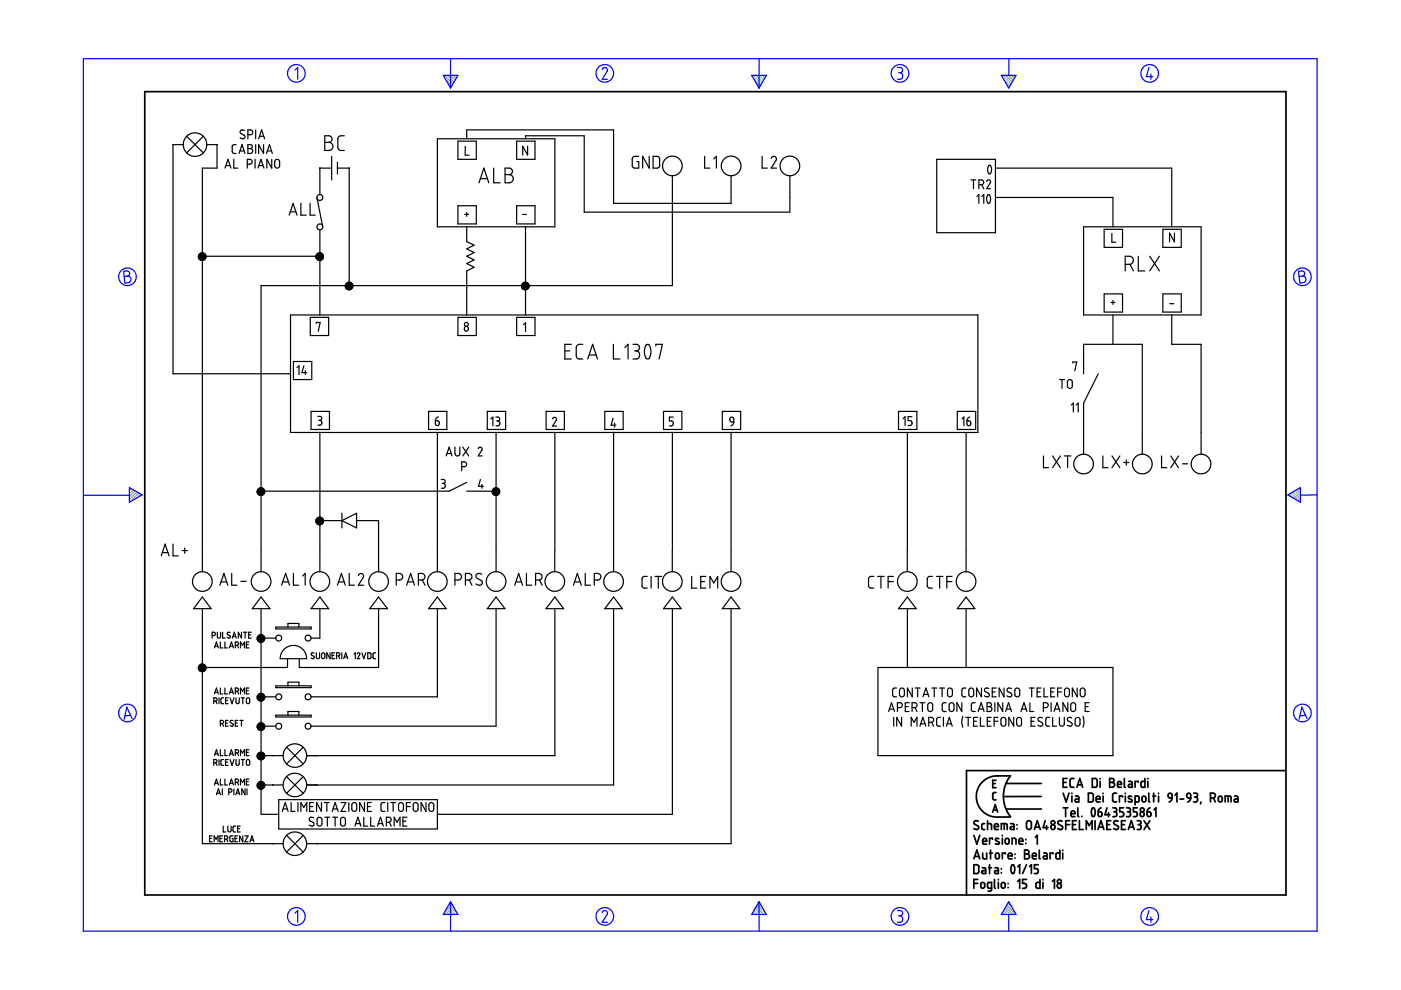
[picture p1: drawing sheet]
<svg xmlns="http://www.w3.org/2000/svg" width="297mm" height="210mm" viewBox="0 0 297 210" stroke-linecap="round" stroke-linejoin="round" font-family="sans-serif">
<g fill="none" stroke="#6c9" stroke-width=".25">
<path d="M94.2 16l1.8 1.8M94.5 16.8l1.3 1.4M94.8 16l1.5 1.4M95.3 18.3l.3 .3M95.5 16l1 1M96.1 16l.6 .6M96.7 16l.3 .2M159.6 16l1.8 1.8M159.9 16.8l1.3 1.4M160.3 16l1.4 1.4M160.7 18.3l.3 .3M160.9 16l1 1"/>
<path d="M161.5 16l.6 .6M162.1 16l.2 .2M212.6 16l1.8 1.8M212.8 16.8l1.3 1.4M213.2 16l1.4 1.4M213.7 18.3l.2 .3M213.8 16l1 1M214.4 16l.7 .6M215.1 16l.2 .2M27.5 103.4h-.1M27.9 103.6l-.5 .4M28.3 103.8l-.9 .9"/>
<path d="M28.7 104.1l-1.3 1.2M29 104.3l-1.6 1.6M29.4 104.5l-1.8 1.9M29.8 104.8l-.8 .8M273.4 104.7l-.3 .3M274.9 103.9l-1.4 1.3M275.7 103.6l-1.8 1.9M275.7 106.1l-.2 .3M275.7 105.5l-.6 .6M275.7 104.9l-1 1M275.7 104.2l-1.4 1.5M94 193.8v.1"/>
<path d="M94.2 193.5l.4 .4M94.4 193.1l.9 .8M94.7 192.7l1.2 1.2M94.9 192.3l1.6 1.6M95.1 191.9l1.9 1.9M95.4 191.5l.8 .8M159.4 193.8v.1M159.6 193.5l.4 .4M159.9 193.1l.8 .8M160.1 192.7l1.2 1.2M160.3 192.3l1.6 1.6M160.5 191.9l1.9 1.9"/>
<path d="M160.8 191.5l.8 .8M212.3 193.8v.1M212.6 193.5l.4 .4M212.8 193.1l.8 .8M213 192.7l1.2 1.2M213.2 192.3l1.6 1.6M213.5 191.9l1.8 1.9M213.7 191.5l.8 .8"/>
</g>
<g fill="none" stroke="#00f" stroke-width=".25">
<path d="M17.7 12.4h261.6v185h-261.6zM62.5 14.9l.6-.6v2.5M94 16h3.1l-1.6 2.7zM95.5 12.4v6.3M127.7 14.7l.5-.4 .5 .3v.5l-1 1.7h1.1M159.4 16h3.1l-1.6 2.7zM160.9 12.4v6.3M190.3 14.3h.7l.3 .3v.6l-.5 .2M190.5 15.4h.3M190.8 15.4l.5 .3v.7l-.3 .4h-.7M212.3 16h3.1l-1.5 2.7zM213.9 12.5v3.5"/>
<path d="M243.6 14.3l-.5 2h1.4M244 15.7v1.1M26.2 57.5l.9-.1 .3 .3 .1 .5-.5 .3 .5 .2 .3 .4-.1 .3-.3 .5-.9 .1zM27 58.5l-.7 .1M275.3 57.5l.9-.1 .3 .3 .1 .5-.5 .3 .5 .2 .3 .4-.1 .4-.2 .3-1 .2zM276.1 58.5l-.7 .1M17.8 105h9.6M27.4 103.4l2.7 1.5-2.7 1.6zM273 104.9l2.7-1.5v3.1zM279.3 104.9l-3.6 .1M27.7 151.7l-1.2 .1M28 152.3l-1.1-2.4-.6 2.6"/>
<path d="M276.8 151.7l-1.2 .1M277.1 152.3l-1.1-2.4-.6 2.6M62.5 193.6l.6-.5v2.4M95.5 191.2v6.2M95.5 191.2l1.6 2.7h-3.1zM127.7 193.5l.1-.3 .5-.1 .5 .4-.1 .4-1 1.6h1.1M160.9 191.2v6.2M160.9 191.2l1.6 2.7h-3.1zM190.3 193.1h.6l.4 .2v.5l-.5 .4M190.5 194.2h.3M190.8 194.2l.5 .3v.7l-.4 .3h-.6M213.9 191.2l1.5 2.7h-3.1z"/>
<path d="M213.9 193.9v3.5M243.6 193.1l-.5 1.9h1.4M244 194.4v1.1"/>
<circle cx="62.8" cy="15.6" r="1.87"/>
<circle cx="128.2" cy="15.6" r="1.87"/>
<circle cx="190.8" cy="15.6" r="1.87"/>
<circle cx="243.7" cy="15.6" r="1.87"/>
<circle cx="27" cy="58.7" r="1.87"/>
<circle cx="276.1" cy="58.7" r="1.86"/>
<circle cx="27" cy="151.2" r="1.87"/>
<circle cx="276.1" cy="151.2" r="1.87"/>
<circle cx="62.8" cy="194.3" r="1.87"/>
<circle cx="128.2" cy="194.3" r="1.86"/>
<circle cx="190.8" cy="194.3" r="1.86"/>
<circle cx="243.8" cy="194.3" r="1.86"/>
</g>
<g fill="none" stroke="#000" stroke-width=".36">
<path d="M30.7 19.4h241.9v170.4h-241.9zM206.5 177.1l.6 1.9 .6-1.9M207.4 174.1l-.7-.1-.2 .5 .1 .3 .8 .4 .1 .5-.6 .2-.4-.2M208.3 178.4h.9l-.2-.6-.3-.1-.3 .2-.1 .8 .2 .3h.7M208.8 174.6h-.5l-.1 .2v1l.6 .1M209.4 174.6l.8 .2v1.1M209.4 174v1.9M210.4 177.9v-.2h-.6v1.3M210.5 166.1h.5M210.5 172.2l.5-1.6 .5 1.6M210.6 171.7h.8M210.8 175.3h.9l-.2-.6-.3-.1-.3 .2-.1 .8 .3 .3h.6"/>
<path d="M211.2 168h-.4l-.3 .3v1.1l.7 .2M211.2 165.4h-.7v1.6h.7M211.8 177.8h-.3a.27 .27 0 0 0-.4 .1 .27 .27 0 0 0 .1 .3l.5 .3a.34 .34 0 0 1 0 .5 .34 .34 0 0 1-.5-.1h-.1M212.3 175.9v-1.3l1.1 .1 .2 1.2M212.5 177.1v.1M212.5 177.7v1.3M212.9 174.6v1.3M213.2 177.9l.4-.2 .3 .3v.7l-.2 .3-.5-.2zM213.3 166.1h7.5M213.3 171.5h7.5M214.2 164.5h-3.5l-.9 .3-.9 .5-.7 .6-.7 .9-.4 1-.1 1.1 .1 1.1 .4 .9 .7 1 .8 .6 .8 .5 .9 .2h3.5M214.2 164.5l-1 1.7-.5 2.2 .1 1.3 .3 1.3 1.1 2.1"/>
<path d="M214.3 174.6h.5l.2 .3v1h-.5a.31 .31 0 0 1-.3-.3 .31 .31 0 0 1 .3-.3h.5M214.6 179v-1.3h.5l.3 .2v1.1M215.6 174.8v.1M215.6 175.7v.1M216 178.4h.9l-.2-.6-.3-.1-.3 .2-.1 .8 .2 .3h.7M217.5 177.9v.2M217.5 178.8v.1M217.8 174.2l.5-.2 .4 .4v1.1l-.4 .4-.4-.1-.2-.3-.1-1zM219.3 175.9l.6-1.9 .7 1.9M219.5 175.4h.9M219.5 177.5l.4-.4v1.9M220.8 168.9h-8.1"/>
<path d="M221.6 174l-.4 1.5h1M221.9 175v.9M225.2 174.1l-.7-.1-.2 .5 .1 .3 .8 .4 .1 .5-.6 .2-.4-.2M225.4 165.9h.6M225.4 168.2l.6 1.8 .7-1.8M225.4 171.3h1M225.9 171.3v1.8M226 174.8h.8M226.2 165.1h-.8v1.8h.8M226.8 174h-.8v1.9M227.1 172.5h.8l-.1-.5-.4-.1-.3 .2v.8l.2 .2h.6M227.3 168.2v.1"/>
<path d="M227.3 168.8v1.2M227.4 174.8h.6M227.7 165.1h-.6l-.2 .3v1.4l.3 .1h.5M228 168.8h.5l.2 .2v1h-.5a.31 .31 0 0 1-.3-.3 .31 .31 0 0 1 .3-.3h.5M228.2 174h-.8v1.9h.8M228.3 166.9l.6-1.8 .7 1.8M228.5 166.4h.9M228.5 171.3v1.7l.2 .1M228.9 174v1.9h.8M229.4 173.1h.1M230.3 175.9v-1.9l.6 1 .6-1v1.9M230.8 168.2h.7l.3 .3v1.2l-.3 .3h-.7z"/>
<path d="M231.6 165.1h.7l.3 .2v1.3l-.2 .3h-.8zM231.6 171.4a.53 .53 0 0 1 .5 .2 .53 .53 0 0 1 .1 .5l-.1 .7a.34 .34 0 0 1-.4 .3 .34 .34 0 0 1-.3-.4v-.6zM232.2 174v1.9M232.4 169.4h.8v-.3l-.2-.3-.5 .1-.1 .9 .2 .2h.6M232.8 175.9l.6-1.9 .6 1.9M232.8 172.1h.6l.2 .2 .1 .5-.2 .3h-.3l-.3-.1zM233 175.4h.9M233.2 165.1v.1M233.2 165.7v1.2M233.4 171.3l-.4 .3-.2 .5M233.9 168.2v.1M233.9 168.8v1.2"/>
<path d="M234.7 174.8h.6M234.7 171.3l-.4 1.4h1M235 172.3v.8M235.3 165.1h.6l.3 .3-.1 .4-.3 .1 .4 .1 .1 .3-.1 .4-.3 .2h-.6zM235.3 165.9h.5M235.5 174h-.8v1.9h.8M235.9 171.3h.7l.1 .2 .1 .3-.4 .3M236.2 172.1h.2M236.4 172.1l.3 .2 .1 .5-.3 .3h-.6M236.7 168.2h-.5l-.3 .3v1.3l.3 .2h.5M236.9 166.3h.9l-.2-.5-.3-.1-.3 .1-.1 .9 .2 .2h.7M237 174.1l-.6-.1-.3 .5 .2 .3 .8 .4v.5l-.5 .2-.5-.2"/>
<path d="M237.8 174.8h.6M238 169v-.2h-.7v1.2M238.2 171.3h-.8v.8h.6l.2 .4-.1 .6h-.7M238.4 165.1v1.7l.2 .1M238.6 168.2v.1M238.6 168.8v1.2M238.6 174h-.8v1.9h.8M238.8 171.3h.5l.3 .2v.4l-.3 .2M239.1 172.1h.2M239.2 175.9l.7-1.9 .6 1.9M239.3 172.1l.4 .3-.1 .5-.2 .2h-.6M239.3 165.7h.5l.3 .2v1h-.6a.31 .31 0 0 1-.3-.3 .31 .31 0 0 1 .3-.3h.6"/>
<path d="M239.4 175.4h.9M239.9 168.9l-.2-.1a.29 .29 0 0 0-.4 .1 .29 .29 0 0 0 .1 .4l.5 .2a.33 .33 0 0 1 0 .5 .33 .33 0 0 1-.5 0l-.2-.1M240.7 170l.7-.1 .1-.9-.2-.2h-.6v1.9M241.1 174h.6l.2 .3v.3l-.4 .2M241.1 171.3h-.8v.8h.6l.2 .3-.1 .7h-.7M241.3 165.9v-.2h-.6v1.2M241.3 174.8h.2M241.5 174.8l.4 .2v.6l-.2 .3h-.6M241.9 172.3l.2-.2 .4 .2 .1 .5-.1 .2-.4 .1-.2-.1zM242.2 169l.2-.2 .4 .1 .2 .8-.2 .2-.4 .1-.3-.2zM242.5 174l1.3 1.9M242.7 165.1v1.8h-.6l-.2-.2 .1-.9 .2-.1h.5"/>
<path d="M243.2 172.1l.7 .2v.7l-.4 .1-.2-.1zM243.4 165.1v.1M243.4 165.7v1.2M243.6 168.2v1.6l.2 .2M243.8 174l-1.3 1.9M243.8 171.3l-.4 .3-.2 .5M244.4 168.8h.6M244.6 168.2v1.8M244.7 171.7l.4-.4v1.8M245.6 168.2v.1M245.6 168.8v1.2M247.7 168.4l.3-.2 .4 .1 .1 .9-.7-.1z"/>
<path d="M248.5 169.2l-.2 .5-.4 .3M249.1 168.6l.4-.4v1.8M250.2 169.4h.8M251.7 168.3l.3-.1 .3 .1 .2 .9h-.6l-.2-.2zM252.5 169.2l-.2 .5-.5 .3M253.1 168.2l.7 .1 .1 .4-.4 .3M253.3 169h.2M253.5 169l.4 .2v.5l-.2 .3h-.6M254.6 170l-.1 .5M256.6 169.2l.9-.1 .2-.3-.1-.4-.4-.2h-.6v1.8M257.3 169.2l.4 .8M258.4 169l.2-.2 .4 .1 .1 .8-.1 .2-.4 .1-.3-.2z"/>
<path d="M259.8 170v-1.2l1.1 .1 .1 1.1M260.4 168.8v1.2M261.7 168.8h.6l.2 .3v.9h-.6a.31 .31 0 0 1-.3-.3 .31 .31 0 0 1 .3-.3h.6M272.6 163.4h-67.7v26.4M206.5 183.3h.7l.3 .3v1.3l-.3 .3h-.7zM206.5 182.1l.6-1.9 .6 1.9M206.5 187.3h.8M206.7 181.6h.9M207.3 186.5h-.8v1.8M208 187.3l.4-.2 .3 .2 .1 .7-.3 .3-.5-.2zM208.2 184h.6l.2 .2v1h-.6a.31 .31 0 0 1-.2-.3 .31 .31 0 0 1 .2-.3h.6M208.3 180.9v.9l.3 .3h.6v-1.2"/>
<path d="M209.6 184h.6M209.8 183.3v1.9M209.8 180.9h.6M210 180.2v1.9M210.2 188.3h-.5l-.3-.1v-.8l.2-.3h.6v1.6l-.2 .2-.5 .1M210.8 186.5v1.7l.3 .1M210.9 184h.5l.3 .2v1h-.5a.31 .31 0 0 1-.4-.3 .31 .31 0 0 1 .4-.3h.5M211.1 181l.5-.1 .3 .2v.7l-.3 .3-.5-.2zM211.7 186.5v.1M211.7 187.1v1.2M212.3 184.2v.1M212.3 185v.1"/>
<path d="M212.4 187.3l.2-.2 .4 .2 .1 .7-.1 .2-.3 .1-.4-.2zM213.1 181.1v-.2h-.6v1.2M213.7 181.5h.9l-.2-.6-.5 .1-.2 .8 .2 .3h.7M213.7 187.3v.1M213.7 188.1v.1M214.5 183.5a.56 .56 0 0 1 .7 .7l-.1 .7a.36 .36 0 0 1-.5 .3 .36 .36 0 0 1-.2-.5l-.1-.7zM215.2 181.1v.1M215.2 181.9v.1M215.8 183.8l.4-.5v1.9M215.8 186.9l.4-.4v1.8M217.2 180.2h.6l.3 .3v.4l-.4 .2 .5 .2 .1 .3-.4 .5h-.7zM217.2 181.1h.5"/>
<path d="M217.6 186.5h-.8v.8h.6l.2 .3-.1 .6-.7 .1M217.6 183.3l-.8 1.9M218.3 183.8l.4-.5v1.9M218.9 181.5h.8l-.2-.6h-.3l-.3 .1v.8l.2 .3h.6M220.1 183.3h-.8v.9h.6l.2 .3-.1 .6-.7 .1M220.3 180.2v1.7l.3 .2M220.5 186.5v1.8h-.7l-.1-.2v-.8l.2-.2h.6M221.1 186.5v.1M221.1 187.1v1.2M221.3 180.9h.5l.2 .2v1h-.5a.31 .31 0 0 1-.3-.3 .31 .31 0 0 1 .3-.3h.5M223.1 186.9l.5-.4v1.8M223.2 181.1v-.2h-.6v1.2"/>
<path d="M224.3 187.4l.4-.1 .2 .1v.8l-.3 .1-.3-.1-.1-.5zM224.7 180.2v1.9h-.7l-.1-.2v-.9l.2-.1h.6M225.3 180.2v.1M225.3 180.9v1.2"/>
<circle cx="223.2" cy="175.4" r=".48"/>
<circle cx="223.2" cy="174.4" r=".42"/>
<circle cx="242.2" cy="171.7" r=".42"/>
<circle cx="224.6" cy="186.9" r=".42"/>
</g>
<g fill="none" stroke="#000" stroke-width=".25">
<path d="M36.7 30.7h2.2M36.7 30.6v48.6h24.9M39.6 28.9l3.5 3.5M43.1 28.9l-3.5 3.5M43.8 30.7h2.2M46 30.6v5h-3.1v85.6M47.7 35.6l.6-1.8 .7 1.8M47.9 35.1h.9M49.6 33.8v1.8h.8M50.1 30.7h-.6l-.3 .3 .1 1.3 .2 .2h.6M50.7 32.5l.6-1.8 .6 1.8M50.9 32h.9"/>
<path d="M51.8 27.6h-.6l-.3 .1v.4l.9 .6 .1 .5-.3 .2-.7-.2M52.4 34.8h.6l.4-.2 .1-.4-.2-.3-.9-.1v1.8M52.6 28.6h.6l.3-.2 .1-.4-.2-.3-.8-.2v1.9M52.6 30.7h.6l.3 .2-.1 .5-.3 .1 .4 .2 .1 .4-.4 .4h-.6zM52.6 31.5h.5M54.1 33.8v1.8M54.2 27.5v1.9M54.2 30.7v1.8M54.7 35.6l.6-1.8 .7 1.8M54.8 29.4l.7-1.9 .6 1.9M54.9 35.1h.9M55 28.9h.9"/>
<path d="M55.9 30.7v1.8l-1.1-1.8v1.8M56.5 32.5l.6-1.8 .6 1.8M56.7 32h.9M57.6 33.8v1.8l-1-1.8v1.8M58.4 34l.4-.2 .4 .3 .1 1.2-.4 .3h-.4l-.2-.3zM68.9 28.8h1l.5 .5-.1 .6-.6 .3 .6 .2 .3 .6-.2 .6-.4 .3h-1.1zM68.9 30.2h.8M70.3 35.6h-2.5v5.7M70.3 33.1v5M71.5 35.6h2.6l-.1 25-.6 .6M71.5 34.4v2.5M73 28.8h-.9l-.5 .6v2l.4 .5h1"/>
<path d="M92.7 29.4h24.9v18.7h-24.9zM97.1 29.9h3.9v3.9h-3.9zM98.6 31v1.9h.9M99 29.4v-1.9h31.1v15.6h24.9v-5.8M101.6 38.8l1-3.2 1 3.2M101.8 37.9h1.5M104.7 35.6v3.2h1.3M107.1 35.6l1 .1 .5 .3-.1 .7-.6 .3 .6 .3 .3 .5-.1 .5-.5 .4-1.1 .1zM107.1 37h.8M109.5 29.9h3.9v3.9h-3.9zM111.4 29.4v-.6h12.5v16.2h43.6v-7.7M111.9 31v1.9l-1.1-1.9v1.9"/>
<path d="M135.4 33.1l-1 .1-.3 .3-.1 1.7 .3 .4h1.1v-1.3h-.4M137.6 33.1v2.5l-1.4-2.5v2.5M138.5 33.1h.9l.4 .3v1.8l-.3 .4h-1zM142.6 37.3v23.3h-87.2v60.6M149.4 33.1v2.5h1.1M151.3 33.7l.6-.6v2.5M161.6 33.1v2.5h1.1M163.5 33.6l.5-.5 .3 .1 .3 .3v.4l-1.1 1.7h1.1M198.6 33.8h12.5v15.5h-12.5zM205.9 38.1h1M206.4 38.1v1.9M207.5 39.2l.9-.2 .2-.4-.2-.4-.9-.1v1.9"/>
<path d="M208.2 39.2l.4 .8M209.2 38.4l.3-.3 .5 .2v.5l-.8 1.2h.8M209.6 35.1l.3-.1 .2 .3 .1 .5-.1 .7a.36 .36 0 0 1-.4 .4 .36 .36 0 0 1-.3-.5v-.7zM211.1 35.6h37.3v12.5M42.2 54.3l-.1 .2M42.6 53.7l-.5 .4M42.6 54.3l-.4 .5M42.7 53.6l-.6 .6M42.8 54.3l-.6 .6M42.9 53.6l-.8 .8M42.9 55.2h.1M42.9 54.3h24.9"/>
<path d="M42.9 55l-.2 .2M42.9 54.3l-.6 .6M42.9 55.1l-.1 .1M42.9 54l-.3 .3M42.9 53.6l-.7 .7M43.1 53.6l-1 1.1 .8-.9M43.1 53.7l-.2 .2M43.2 54.3l-.8 .8M43.2 53.7l-.3 .3M43.3 53.7l-1.1 1.1M43.3 54.3l-.8 .8M43.4 53.8l-.6 .5"/>
<path d="M43.4 53.8l-.5 .5M43.5 53.9l-.4 .4M43.5 53.9l-1.1 1.1M43.6 54l-.3 .3M43.6 54.8l-.4 .3M43.6 54.1l-1.1 1M43.6 54.3l-.7 .7M43.6 54.7l-.5 .5M43.6 54.3h.1M43.6 54.2l-1 1M43.7 54.5l-.8 .7M43.7 54.4l-.8 .8"/>
<path d="M61.3 45.6l.8-2.5 .9 2.5M61.5 44.9h1.2M63.8 43.1v2.5h1.1M65.7 43.1v2.5h1.1M67.2 54.3l-.2 .2M67.2 41.9l1.2 6.2M67.5 53.7l-.5 .4M67.6 53.6l-.6 .6M67.8 53.6l-.7 .7M67.8 55.2h.1M67.8 48.7v18.1M67.8 54.8l-.4 .3"/>
<path d="M67.8 54.3l-.6 .6M67.8 53.8l-.8 .9 .3-.4M67.8 55.1l-.1 .1M67.8 54.9l-.3 .3M67.8 53.6l-.8 .8M67.8 54.3h.1M67.8 54l-.3 .3M67.9 53.6l-.1 .1M68 53.6l-.7 .7M68.1 53.7l-.3 .2M68.1 54.3l-.3 .3M68.2 53.7l-1.1 1.1"/>
<path d="M68.2 53.7l-.4 .4M68.2 54.3l-.8 .8M68.3 53.8l-1.1 1.1M68.3 53.8l-.5 .6M68.4 53.9l-.4 .4M68.4 53.9l-1.1 1.1M68.5 54l-.3 .3M68.5 54.8l-.3 .3M68.5 54.3l-.7 .7M68.5 54.1l-.7 .7M68.5 54.7l-.5 .5M68.5 54.2l-.1 .1"/>
<path d="M68.6 54.3l-1 .9M68.6 54.5l-.8 .7M68.6 54.4l-.8 .8M73.7 59.9l-.4 .5M73.8 59.9l-.6 .6M74 59.8l-.7 .8M74 59.9l-.8 .8M74.1 59.8l-.1 .1M74.2 59.9l-.2 .1M74.3 59.9l-1.1 1M74.4 59.9l-1.1 1.1M74.4 59.9l-.4 .4"/>
<path d="M97.1 43.6h3.9v3.9h-3.9zM98.5 45.4h.9M99 48.1v3.1l1.5 .8-1.5 .8 1.5 .8-1.5 .7 1.5 .8-1.5 .8 1.5 .8-1.5 .7v9.4M99 45v.9M109.5 43.6h3.9v3.9h-3.9zM110.8 45.5h.8M111.1 59.9l-.5 .5M111.2 59.9l-.6 .6M111.4 59.8l-.8 .8M111.4 48.1v18.7M111.4 59.9l-.8 .8M111.5 59.8l-.1 .1"/>
<path d="M111.6 59.9l-.2 .1M111.6 59.9l-.7 .7M111.7 59.9l-.6 .7M111.8 59.9l-1.1 1.2M207.1 41.7l.4-.4v1.8M208.2 41.7l.4-.4v1.8M209.4 41.3a.55 .55 0 0 1 .6 .8l-.1 .8a.34 .34 0 0 1-.5 .2 .34 .34 0 0 1-.1-.5l-.1-.6zM211.1 41.9h24.9v6.2M229.7 48.1h25v18.7h-25zM234.1 48.6h3.9v3.9h-3.9zM235.7 49.5v1.9h.9M238.6 56h1l.4-.1 .3-.5-.2-.7-.5-.4h-1v3.1"/>
<path d="M239.6 56l.7 1.4M241.3 54.3v3.1h1.4M243.8 54.3l2 3.1M245.8 54.3l-2 3.1M246.5 48.6h3.9v3.9h-3.9zM249 49.4v1.9l-1-1.9v1.9M61.6 66.8h145.7v24.9h-145.7zM62.2 76.6h3.9v3.9h-3.9zM63 78l.4-.4v1.8M64.4 77.6l-.4 1.4h1M64.7 78.6v.8M65.8 67.3h3.9v3.8h-3.9z"/>
<path d="M67.1 68.6v-.2h.8l-.4 1.8M73.4 60.6l-.2 .1M73.6 60.6l-.3 .3M73.8 60.6l-.5 .5M74 61.4h.1M74 60.7l-.5 .6M74 60.9l-.4 .4M74 60.2l-.3 .4M74 60l-.5 .6M74.1 60.6h-.1M74.3 60.6l-.3 .2M74.5 60l-.6 .6"/>
<path d="M74.5 60l-1.1 1.2M74.6 60.1l-.6 .6M74.7 60.2l-.4 .4M74.7 61l-.3 .3M74.7 60.3l-.7 .7M74.7 60.3l-1 1.1M74.7 60.6l-.7 .7M74.8 60.9l-.5 .5M74.8 60.4l-1 1M74.8 60.6l-.8 .8M74.8 60.7l-.7 .7M97.1 67.3h3.9v3.8h-3.9z"/>
<path d="M98.6 69.3l.4-.1 .2 .2 .1 .4-.2 .4h-.3l-.3-.2zM109.5 67.3h3.9v3.8h-3.9zM111 60.6l-.4 .3M111 68.8l.4-.4v1.9M111.1 60.6l-.4 .4M111.4 61.4h.1M111.4 60.5l-.6 .7M111.4 61.2l-.3 .2M111.4 60.9l-.4 .4M111.4 60.7l-.6 .6M111.4 60l-.8 .9M111.4 60.6h.1"/>
<path d="M111.6 60.6l-.7 .7M111.9 60.6l-.9 .8M111.9 60l-1.2 1.2M111.9 60l-.5 .6M112 60.1l-.5 .5M112 60.2l-.6 .6M112.1 60.3l-.7 .7M112.1 60.6l-.7 .7M112.1 60.3l-.3 .3M112.1 60.9l-.5 .5M112.1 60.4l-.1 .2M112.2 60.5l-1 .9"/>
<path d="M112.2 60.6l-.9 .8M112.2 60.7l-.8 .7M119.8 74.4h1M121.1 73h-1.3v3.1h1.3M123.6 73h-1l-.4 .6v1.9l.1 .3 .4 .3h.9M124.6 76.1l1-3.1 1.1 3.1M124.9 75.3h1.5M130 73v3.1h1.4M132.5 73.7l.7-.7v3.1M134.2 73h.9l.4 .3v.8l-.6 .3M134.6 74.4h.3M134.9 74.4l.6 .3 .1 1-.5 .4h-.9"/>
<path d="M137 73.2l.3-.2 .3 .1 .4 1-.1 1.4-.3 .5-.2 .1-.4-.1-.3-1v-.9zM139 73.4v-.4h1.4l-.7 3.1M227.5 77v-.2h.8l-.4 1.8M229.7 79.2v-6.2h12.5v23.3M232.9 79.2l-3.2 6.3v10.8M234.1 62.3h3.9v3.9h-3.9zM235.5 64.1h.9M236 63.7v.8M236 66.8v6.2M246.5 62.3h3.9v3.9h-3.9zM248 64.4h.8M248.4 66.8v6.2h6.3v23.3"/>
<path d="M66 87.2h3.8v3.9h-3.8zM67.4 88.3h.5l.3 .2v.4l-.4 .2M67.6 89.1h.2M67.8 89.1l.4 .2v.5l-.3 .3h-.5M67.8 91.7v29.5M90.9 87.2h3.8v3.9h-3.8zM92.3 89.2h.6l.2 .2v.5l-.2 .3-.5-.1zM92.7 91.7v29.5M92.9 88.4l-.4 .3-.2 .5M94.6 96.7l.6-1.9 .6 1.9M94.8 96.2h.9M96.5 94.8v1.4l.3 .5 .4-.1 .3-.2v-1.6"/>
<path d="M97.9 99l.9-.2 .1-.3-.1-.4-.3-.2h-.6v1.9M98.1 94.8l1.3 1.9M99.4 94.8l-1.3 1.9M101.4 95.1l.5-.3 .3 .4-.8 1.5h.8M103.3 87.2h3.9v3.9h-3.9zM104.1 88.8l.4-.4v1.9M105.1 88.4h.6l.2 .2v.5l-.4 .2M105.2 91.7v29.5M105.3 89.3h.2M105.5 89.3l.4 .1v.6l-.3 .3h-.5M115.8 87.2h3.9v3.9h-3.9zM117.2 88.8l.4-.3 .4 .4-.8 1.4h.8"/>
<path d="M117.6 91.7v24.9M128.2 87.2h3.9v3.9h-3.9zM130 88.7l-.4 1.4h1M130.1 91.7v29.5M130.3 89.7v.9M140.7 87.2h3.9v3.9h-3.9zM142.6 91.7v24.9M142.7 88.4h-.8v.9h.5l.3 .3-.1 .6-.7 .1M153.1 87.2h3.9v3.9h-3.9zM154.9 88.5l.4-.1 .2 .2 .1 .9h-.6l-.2-.2zM155 91.7v29.5M155.6 89.5l-.2 .5-.4 .3"/>
<path d="M190.5 87.2h3.9v3.9h-3.9zM191.5 88.8l.4-.5v1.9M192.4 91.7v24.9M193.4 88.3h-.9v.9h.6l.3 .4-.3 .6h-.6M203 87.2h3.9v3.9h-3.9zM204 88.8l.4-.4v1.9M204.8 91.7v29.5M205 89.2l.7 .2 .1 .5-.1 .3-.4 .1-.2-.2zM205.6 88.4l-.4 .3-.2 .5M221.2 96.7v2.5h1.1M223.2 96.7l1.6 2.5M224.7 80.5h1"/>
<path d="M224.8 96.7l-1.6 2.5M225.2 80.5v1.9M225.7 96.7h1.3M226.4 96.7v2.5M226.4 80.7l.6-.2 .3 .3 .1 1.1-.4 .4h-.4l-.3-.3zM227.1 85.9l.5-.4v1.8M228.2 85.9l.4-.4v1.8M233.8 96.7v2.5h1.1M235.8 96.7l1.6 2.5M237.4 96.7l-1.6 2.5M238.3 98.1h1.1M238.8 97.5v1.1"/>
<path d="M246.3 96.7v2.5h1.1M248.2 96.7l1.7 2.5M249.9 96.7l-1.7 2.5M250.7 98.3h1.1M34.2 117.9l.8-2.5 .8 2.5M34.4 117.2h1.2M36.7 115.4v2.5h1.1M38.6 116.7h1.1M39.2 116.2v1.1M54.7 104.1l-.2 .2M54.9 104.1l-.3 .4M55.1 103.5l-.5 .4"/>
<path d="M55.1 104.1l-.5 .5M55.1 103.4l-.6 .7M55.3 103.4l-.7 .7M55.4 105h.1M55.4 104.1l-.7 .7M55.4 105h-.1M55.4 104.7l-.3 .3M55.4 103.7l-.9 .8M55.4 104.1h-.2M55.4 103.8l-.4 .3M55.4 104.1v.1M55.4 103.4l-.9 .9"/>
<path d="M55.5 104.1l-.7 .8M55.5 103.5l-.7 .6M55.6 103.5l-.2 .2M55.7 103.5l-1.1 1.1M55.7 103.5l-.3 .4M55.8 103.6l-1.1 1.1M55.9 103.7l-.5 .4M55.9 103.7l-.4 .4M56 103.8l-1.2 1.1M56 104.1l-.6 .7M56 103.8l-1 1.2 .4-.4M56 104.6l-.3 .3"/>
<path d="M56 103.9l-.6 .7M56.1 104.5l-.5 .5M56.1 104l-.2 .1M56.1 104.1l-.9 .9M56.1 104.3l-.7 .7M56.1 104.2l-.7 .8M67.1 110.4l.7-.7-.8 .8M67.2 110.4l-.2 .2M67.5 109.7l-.5 .5M67.5 110.4l-.4 .4M67.6 109.7l-.6 .6M67.7 110.4l-.5 .6 .6-.6"/>
<path d="M67.8 110.4h4.7M67.8 109.9l-.8 .8M67.8 110.7l-.4 .5M67.8 110l-.3 .4M67.9 109.7h-.1M68 109.7l-1 1M68.1 109.7l-.3 .2M68.1 110.4l-.8 .7M68.2 109.7l-.4 .4M68.2 109.8l-1.1 1.1M68.3 109.8l-.6 .6M68.3 109.9l-.5 .5"/>
<path d="M68.4 109.9l-.4 .5M68.4 110l-1.1 1.1M68.5 110.1l-.3 .3M68.5 110.8l-.3 .4M68.5 110.4l-.9 .9M68.5 110.1l-1.1 1.1M68.5 110.2l-1 1M68.5 110.7l-.5 .5M68.6 110.3l-.1 .1M68.6 110.4l-.9 .9M68.6 110.5l-.8 .8M72.5 110.4l3.1-1.6v3.1z"/>
<path d="M72.5 108.8v3.1M75.6 110.4h4.7v10.8M93.6 101.7h.5l.3 .2-.1 .4-.3 .2M93.8 102.5h.2M94 102.5l.3 .2 .1 .5-.3 .3h-.5M99 102.3l-3.8 1.8h-39.8M99 104.1h6.2M101.9 101.7l-.4 1.4h1M102.2 102.7v.8M104.5 104.1l-.1 .2M104.7 104.1l-.3 .4M104.9 103.5l-.5 .4"/>
<path d="M104.9 104.1l-.5 .5M105 103.4l-.6 .7M105.1 103.4l-.7 .7M105.2 105h.1M105.2 104.6l-.4 .4M105.2 104.1l-.6 .7M105.2 103.7l-.8 .8M105.2 105h-.1M105.2 104.3l-.6 .6M105.2 104.1h-.1M105.2 103.8l-.3 .3M105.2 104.1v.1"/>
<path d="M105.2 103.4l-.8 .9M105.4 103.5l-.8 .6M105.4 103.5l-.2 .2M105.4 104.1l-.2 .3M105.5 103.5l-1 1.1M105.6 103.5l-.4 .4M105.6 104.1l-.8 .8M105.6 103.6l-1.1 1.1M105.7 103.7l-.5 .4M105.8 103.7l-.5 .4M105.8 103.8l-1.1 1.1M105.8 104.1l-.8 .9 .2-.3"/>
<path d="M105.9 103.8l-.3 .3M105.9 104.6l-.4 .3M105.9 103.9l-.7 .7M105.9 104.5l-.5 .5M105.9 104l-.1 .1M105.9 104.3l-.7 .7M105.9 104.1l-.7 .7M105.9 104.2l-.7 .8M117.6 116.6v4.6M142.5 116.6v4.6M192.4 116.6v4.6M42.9 129.1v49.8h17.1"/>
<path d="M42.9 126.6l1.9 2.5h-3.8zM45 134.7h.4a.34 .34 0 0 0 .3-.3 .34 .34 0 0 0-.4-.4h-.3v1.3M45.5 137.4l.4-1.3 .4 1.3M45.6 137h.6M46.1 134v1.1a.35 .35 0 0 0 .4 .2 .35 .35 0 0 0 .3-.4v-.9M46.6 124.1l.9-2.5 .8 2.5M46.7 136.1v1.3h.6M46.9 123.4h1.2M47.2 134v1.3h.6M47.7 136.1v1.3h.5M48.6 137.4l.5-1.3 .4 1.3M48.8 137h.6"/>
<path d="M48.8 134.1l-.3-.1a.29 .29 0 0 0-.3 .2 .29 .29 0 0 0 .1 .4l.4 .2a.34 .34 0 0 1 0 .5 .34 .34 0 0 1-.5-.2M49.1 121.6v2.5h1.1M49.3 135.3l.4-1.3 .4 1.3M49.4 134.9h.6M49.9 136.8h.4a.34 .34 0 0 0 .3-.4 .34 .34 0 0 0-.4-.3h-.3v1.3M50.3 136.8l.3 .6M51 137.4v-1.3l.4 .7 .4-.7v1.3M51.1 123.3h1.1M51.2 134v1.3l-.7-1.3v1.3M51.6 134h.7M52 134v1.3M52.2 136.7h.5"/>
<path d="M52.7 134.6h.4M52.8 136.1h-.6v1.3h.6M53.3 134h-.6v1.3h.6M54.7 135.3l-.2 .2M54.9 135.3l-.3 .3M55.1 134.6l-.5 .5M55.1 135.3l-.5 .4M55.1 134.6l-.6 .6M55.3 135.3l-.6 .6M55.3 134.6l-.7 .7M55.4 129.1v43.6h3.7M55.4 126.6l1.8 2.5h-3.7z"/>
<path d="M55.4 135.3h3.1M55.4 135l.3-.3-1.1 1.1M55.4 135.9l-.3 .2M55.4 135.7l-.5 .4M55.4 135.4l-.6 .6M55.4 135.3h-.1M55.4 134.6l-.7 .7M55.4 135l-.4 .3M55.4 134.7l-.6 .6M55.4 135.3h.1M55.4 134.6h.1M55.5 134.6l-1 1"/>
<path d="M55.5 135.3l-.1 .2M55.6 134.6l-.2 .3M55.8 135.3l-.4 .4M55.8 134.7l-.6 .6M55.9 134.8l-1.2 1.1M55.9 134.9l-.4 .4M56 134.9l-1.2 1.1M56 135.3l-.6 .6M56 135.7l-.3 .4M56 135l-.3 .3M56 135l-1 1.1M56.1 135.6l-.5 .5"/>
<path d="M56.1 135.1l-.2 .2M56.1 135.2l-.9 1M56.1 135.4l-.7 .8M56.1 135.4l-.8 .8M58.5 132.9h7.5v.4h-7.5zM59.7 124.1l.9-2.5 .8 2.5M59.9 123.4h1.3M60.2 137.7l.7-.6 .8-.2h.9l.7 .2 .6 .3 .6 .6 .4 .9 .1 .8h-5.6l.2-1.2zM61 139.7v1.8h-18.1M61 132.9v-.7h2.4v.7M62.2 121.6v2.5h1.1M64.2 122.1l.5-.5v2.5"/>
<path d="M66.6 138.5l-.3-.1a.29 .29 0 0 0-.3 .2 .29 .29 0 0 0 .1 .3l.4 .2a.34 .34 0 0 1 0 .6 .34 .34 0 0 1-.5-.2M67.1 138.4v.9a.34 .34 0 0 0 .3 .4 .34 .34 0 0 0 .4-.4v-.9M67.8 129.1v6.2h-1.8M67.8 126.6l1.9 2.5h-3.7zM68.3 138.5l.3-.1 .2 .2v.9a.35 .35 0 0 1-.4 .1 .35 .35 0 0 1-.2-.3zM70 138.4v1.3l-.7-1.3v1.3M70.4 139h.4M71 138.4h-.6v1.3h.6M71.4 139.1h.5a.34 .34 0 0 0 .2-.4 .34 .34 0 0 0-.4-.3h-.3v1.3M71.5 124.1l.9-2.5 .8 2.5M71.8 123.4h1.2M71.8 139.1l.3 .6"/>
<path d="M72.5 138.4v1.3M72.9 139.7l.4-1.3 .4 1.3M73 139.3h.6M74 121.6v2.5h1.1M75.1 138.7l.2-.3v1.3M75.8 138.6a.27 .27 0 0 1 .3-.2 .27 .27 0 0 1 .2 .4l-.5 .9h.5M76 122l.2-.3 .3-.1 .5 .3 .1 .4-1.1 1.8h1.1M76.7 138.4l.4 1.3 .5-1.3M78 138.4h.5l.2 .2v.9l-.2 .1-.5 .1zM79.6 138.4h-.3l-.2 .2v.9l.5 .2M80.3 129.1v12.4h-16.8v-1.8M80.3 126.6l1.8 2.5h-3.7z"/>
<path d="M84 123l1.1-.2 .3-.4-.2-.6-.3-.2h-.9v2.5M86.2 124.1l.9-2.5 .8 2.5M86.4 123.4h1.3M88.7 123h.9l.4-.3 .1-.4-.2-.5-.4-.2h-.8v2.5M89.5 123l.6 1.1M92.7 129.1v18.6h-26.7M92.7 126.6l1.9 2.5h-3.7zM96.5 123l1.1-.1 .3-.6-.2-.4-.4-.3h-.8v2.5M98.7 123h.8l.4-.3 .2-.6-.3-.3-.4-.2h-.7v2.5M99.5 123l.6 1.1M102.1 121.7l-.9-.1-.2 .2-.1 .5 .2 .3 1.1 .6v.6l-.4 .3-.9-.3M105.2 129.1v24.9h-39.2"/>
<path d="M105.2 126.6l1.9 2.5h-3.8zM109.1 124.1l.9-2.5 .8 2.5M109.4 123.4h1.2M111.6 121.6v2.5h1.1M113.6 123l1.1-.2 .2-.4-.1-.6-.4-.2h-.8v2.5M114.4 123l.5 1.1M117.6 129.1v31.1h-52.6M117.6 126.6l1.9 2.5h-3.7zM121.6 124.1l.8-2.5 .9 2.5M121.8 123.4h1.2M124.1 121.6v2.5h1.1M126 123l1.1-.1 .3-.6-.1-.4-.4-.3h-.9v2.5"/>
<path d="M130.1 129.1v37.3h-65.1M130.1 126.6l1.9 2.5h-3.8zM137.2 122.2l-.8 .1-.3 .4 .1 1.7 .3 .3h.7M138 122.2v2.5M138.9 122.2h1.4M139.6 122.2v2.5M142.6 129.1v43.6h-49.9M142.6 126.6l1.8 2.5h-3.7zM146.6 122.2v2.5h1.1M148.6 123.3h.8M149.7 122.2h-1.1v2.5h1.1M150.5 124.7v-2.5l.8 1.4 .9-1.4v2.5"/>
<path d="M155 129.1v49.8h-90M155 126.6l1.9 2.5h-3.8zM185.3 122.2l-.9 .1-.3 .3 .1 1.8 .4 .3h.7M186.1 122.2h1.4M186.8 122.2v2.5M188.3 123.3h1.1M189.4 122.2h-1.1v2.5M192.4 129.1v12.4M192.4 126.6l1.8 2.5h-3.7zM197.7 122.2l-.8 .1-.3 .4 .1 1.7 .3 .3h.7M198.5 122.2h1.4M199.2 122.2v2.5"/>
<path d="M200.7 123.3h1.1M201.8 122.2h-1.1v2.5M204.8 129.1v12.4M204.8 126.6l1.9 2.5h-3.7zM42.2 141.5l-.1 .2M42.6 140.8l-.5 .5M42.7 140.8l-.6 .6M42.9 140.8l-.8 .8M42.9 142.4h.1M42.9 142l-.4 .3M42.9 142.3l-.1 .1M42.9 142.1l-.3 .3"/>
<path d="M42.9 140.8l-.7 .7M42.9 140.8v.1M43.1 140.8l-1 1M43.1 140.8l-1 1.1M43.2 140.9l-1 1.1M43.3 140.9l-1.1 1.1M43.4 141l-1.2 1.1M43.4 141l-1.1 1.2M43.5 141.1l-1.1 1.1M43.6 141.2l-1.1 1.1M43.6 142l-.4 .3M43.6 141.3l-.7 .7"/>
<path d="M43.6 141.9l-.5 .5M43.6 141.4l-.9 1M43.6 141.4l-.7 .7M43.7 141.7l-.8 .7M43.7 141.6l-.8 .8M45.3 148.7l.5-.1a.35 .35 0 0 0 .2-.4 .35 .35 0 0 0-.3-.2h-.4v1.2M45.5 147.1l.4-1.2 .4 1.2M45.6 146.8h.6M45.6 159.9h.6M45.7 148.6l.3 .6M46.4 148v1.2M46.7 153.4h.4a.34 .34 0 0 0 .3-.3 .34 .34 0 0 0-.3-.4h-.4v1.3"/>
<path d="M46.7 159v1.2h.6M46.7 145.9v1.2h.6M47.1 153.4l.3 .6M47.4 148h-.4l-.2 .2 .1 .8 .2 .2h.3M47.7 159v1.2h.5M47.7 145.9v1.2h.5M47.8 148.5h.4M47.8 153.3h.4M48.4 152.7h-.6v1.3h.6M48.4 148h-.6v1.2h.6M48.6 147.1l.5-1.2 .4 1.2M48.8 146.8h.6"/>
<path d="M48.8 159.9h.6M48.8 148l.4 1.2 .4-1.2M49.4 152.8l-.2-.1a.29 .29 0 0 0-.4 .2 .29 .29 0 0 0 .1 .3l.4 .3a.34 .34 0 0 1 0 .5 .34 .34 0 0 1-.5-.2M49.9 146.6h.4a.34 .34 0 0 0 .3-.4 .34 .34 0 0 0-.4-.3h-.3v1.2M49.9 159.6h.4a.34 .34 0 0 0 .3-.3 .34 .34 0 0 0-.4-.3h-.3v1.2M49.9 153.3h.4M50 148v.9a.34 .34 0 0 0 .4 .3 .34 .34 0 0 0 .3-.4v-.8M50.3 146.6l.3 .5M50.3 159.6l.3 .6M50.4 152.7h-.5v1.3h.5M50.9 152.7h.7M51 147.1v-1.2l.4 .7 .4-.7v1.2"/>
<path d="M51.1 148h.7M51.2 152.7v1.3M51.5 148v1.2M52.2 146.4h.5M52.2 159.5h.5M52.3 148l.6 .1v.8a.35 .35 0 0 1-.3 .3 .35 .35 0 0 1-.4-.4zM52.8 159h-.6v1.2h.6M52.8 145.9h-.6v1.2h.6M54.7 147.7l-.2 .2M54.7 154l-.2 .2M54.8 147.7l-.3 .3M55.1 147.1l-.5 .5"/>
<path d="M55.1 153.3l-.5 .5M55.1 159.5l-.5 .5M55.1 147l-.6 .7M55.1 153.3l-.6 .6M55.1 159.5l-.6 .6M55.3 147l-.7 .7M55.3 153.2l-.7 .8M55.3 159.5l-.7 .7M55.4 148.6h.1M55.4 154.9h.1M55.4 154.8l-.1 .1M55.4 153.7l-.8 .8"/>
<path d="M55.4 147.7h3.1M55.4 154h3.1M55.4 148.4l-.2 .2M55.4 147.7l-.7 .7M55.4 147.9l-.6 .5M55.4 147.6l-.7 .7M55.4 147l-.7 .7M55.4 147.2l-.6 .5M55.4 154l-.7 .6M55.4 154.6l-.3 .2M55.4 154.1l-.6 .6M55.4 153.9l-.7 .7"/>
<path d="M55.4 159.9l.3-.3-1.1 1.1M55.4 159.5l-.9 .8M55.4 159.9l-.4 .3M55.4 159.7l-.6 .5M55.4 154h.1M55.4 147.7v.1M55.4 153.3l-.9 .8M55.4 147v.1M55.4 159.5h.1M55.5 153.3l-1 1M55.5 147.1l-.1 .1M55.5 159.5l-1 1"/>
<path d="M55.6 153.3l-1 1M55.6 147.1l-1 1M55.6 159.5l-.2 .3M55.6 154l-.2 .2M55.6 147.7l-.2 .3M55.7 153.4l-1.1 1M55.7 147.1l-1.1 1.1M55.7 153.4l-.3 .4M55.7 147.2l-1.1 1.1M55.8 147.2l-.4 .5M55.8 153.4l-.4 .5M55.8 159.7l-.6 .5"/>
<path d="M55.9 153.5l-.6 .5M55.9 147.2l-.6 .5M55.9 159.7l-1.2 1.1M55.9 147.3l-.4 .4M55.9 153.5l-.4 .5M55.9 159.8l-.4 .4M56 153.6l-1.2 1.1M56 147.4l-1.2 1.1M56 159.8l-1.2 1.1M56 147.7l-.9 .9M56 153.7l-1.1 1.1 .5-.4M56 147.4l-1.1 1.1"/>
<path d="M56 148.2l-.3 .3M56 154.4l-.3 .4M56 159.9l-.3 .3M56 153.7l-.6 .8M56 147.5l-1 1.1M56 160l-1 1M56.1 147.6l-.2 .1M56.1 148.1l-.5 .5M56.1 154.3l-.5 .5M56.1 153.8l-.2 .2M56.1 153.9l-.9 .9M56.1 147.9l-.7 .7"/>
<path d="M56.1 147.7l-.7 .7M56.1 154.1l-.7 .8M56.1 147.8l-.8 .8M56.1 154.1l-.7 .7M58.5 145.4h7.5v.4h-7.5zM58.5 151.6h7.5v.4h-7.5zM60.8 158.4l3.5 3.6M61 145.4v-.8h2.4v.8M61 151.6v-.7h2.4v.7M64.3 158.4l-3.5 3.6M186.1 141.5h49.9v18.7h-49.9zM188.4 150.9l.6-1.9 .7 1.9"/>
<path d="M188.6 150.3h.9M189.5 152.1v1.9M190.1 145.9h-.6l-.2 .4v1.3l.3 .1h.5M190.3 150l.8-.1 .2-.3-.1-.4-.3-.2h-.6v1.9M190.9 146l.5-.1 .3 .4v1l-.4 .4-.4-.1-.2-.3v-1zM191.2 152.1v1.9l-1.1-1.9v1.9M191.9 149.8h.7M192.8 149h-.9v1.9h.9M193.2 154v-1.9l.6 1 .6-1v1.9M193.4 150l.8-.1 .2-.3-.1-.4-.3-.2h-.6v1.9M193.4 145.9v1.8l-1-1.8v1.8M194 150l.4 .9"/>
<path d="M194 145.9h1.1M194.6 145.9v1.8M195.1 149h1M195.1 154l.6-1.9 .6 1.9M195.2 153.5h.9M195.6 149v1.9M195.7 147.7l.6-1.8 .6 1.8M195.9 147.2h.9M196.8 149.1l.6-.1 .3 .4v1.1l-.4 .4-.4-.1-.2-.3v-1.1zM196.9 153.1l.9-.1 .2-.3-.2-.4-.9-.2v1.9M197.5 153.1l.5 .9M197.6 145.9h1"/>
<path d="M198.1 145.9v1.8M199.2 145.9h1.1M199.4 152.1h-.5l-.3 .3v1.3l.3 .3h.5M199.7 145.9v1.8M200 152.1v1.9M200.6 149h-.6l-.2 .4v1.2l.3 .3h.5M200.7 154l.6-1.9 .6 1.9M200.8 153.5h.9M201 146.1l.5-.2 .4 .4v1.1l-.4 .3h-.4l-.2-.3zM201.3 149.2l.5-.2 .4 .3v1.2l-.3 .4-.5-.1-.2-.3zM203.9 149v1.9l-1-1.9v1.9M204.1 151.9l-.2 .9 .2 1.4"/>
<path d="M204.7 152.1h1.1M204.8 145.9h-.6l-.3 .4 .1 1.3 .3 .1h.5M205.3 152.1v1.9M205.5 146.1l.5-.2 .4 .3v1.1l-.4 .4h-.3l-.3-.3zM206.4 152.9h.6M206.8 149h-.5l-.3 .3v1.4l.3 .2h.5M207.2 152.1h-.8v1.9h.8M207.4 150.9l.6-1.9 .6 1.9M207.6 150.3h.9M207.9 152.1v1.9h.8M208.1 145.9v1.8l-1-1.8v1.8M209.3 149h.7l.2 .3-.1 .4-.3 .1 .3 .1 .2 .4-.1 .3-.3 .3h-.6z"/>
<path d="M209.3 149.8h.5M209.3 152.9h.7M209.7 146l-.7-.1-.3 .5 .2 .2 .8 .5v.5l-.5 .1-.5-.2M210.1 152.1h-.8v1.9h.8M210.4 146.7h.6M210.8 152.9h.8M210.9 149v1.9M211.2 145.9h-.8v1.8h.8M211.6 152.1h-.8v1.9M212.4 152.3l.4-.2 .4 .3 .1 1.2-.4 .3-.3 .1-.3-.3-.1-1.1zM212.6 149v1.9l-1-1.9v1.9M212.9 145.9v1.8l-1.1-1.8v1.8"/>
<path d="M213.2 150.9l.6-1.9 .7 1.9M213.4 150.3h.9M214.4 146l-.7-.1-.2 .5 .9 .7 .1 .5-.5 .1-.5-.2M214.9 152.1v1.9l-1-1.9v1.9M215.2 146.1l.6-.2 .4 .4v1.1l-.4 .3-.5-.1-.1-.3zM215.7 152.3l.4-.2 .4 .3 .1 1.2-.3 .3-.4 .1-.3-.3-.1-1.1zM216.5 150.9l.6-1.9 .6 1.9M216.7 150.3h.9M218.2 145.9h1.1M218.4 149v1.9h.8M218.6 152.9h.6M218.7 145.9v1.8"/>
<path d="M219.4 152.1h-.8v1.9h.8M219.9 146.7h.6M220.7 145.9h-.8v1.8h.8M221 152.2l-.6-.1-.3 .2v.3l.9 .7v.5l-.5 .2-.4-.2M221.2 150l.9-.1 .1-.3-.1-.4-.3-.2h-.6v1.9M221.3 145.9v1.8h.9M222.5 152.1h-.4l-.4 .4 .1 1.2 .2 .3h.5M222.8 146.7h.6M222.9 149v1.9M223.2 152.1v1.9h.8M223.5 150.9l.6-1.9 .6 1.9M223.6 145.9h-.8v1.8h.8"/>
<path d="M223.7 150.3h.9M224.2 146.7h.9M224.6 152.1v1.5l.4 .4 .4-.1 .2-.3 .1-1.5M225.1 145.9h-.9v1.8M225.8 146.1l.5-.2 .4 .4v1.1l-.4 .3h-.3l-.3-.3zM226.4 149v1.9l-1-1.9v1.9M227.2 149.1l.5-.1 .3 .4v1.1l-.4 .4-.4-.2-.2-.2v-1.1zM227.2 152.2l-.6-.1-.2 .1-.1 .4 .1 .2 .9 .5-.1 .5-.4 .2-.5-.2M228.1 152.3l.4-.2 .4 .3 .1 1.2-.3 .3-.4 .1-.3-.3-.1-1.1zM228.4 145.9v1.8l-1-1.8v1.8M229.1 146.1l.5-.2 .4 .4v1.1l-.3 .3h-.5l-.2-.3zM229.6 151.9l.2 1-.2 1.3"/>
<path d="M230.1 149.8h.6M230.9 149h-.8v1.9h.8M44.4 177.8h.4M45 177.2h-.6v1.3h.6M45.3 161.7h.5a.35 .35 0 0 0 .2-.4 .35 .35 0 0 0-.3-.3h-.4v1.3M45.4 178.5v-1.3l.4 .7 .4-.7v1.3M45.5 160.2l.4-1.2 .4 1.2M45.5 166.4l.4-1.2 .4 1.2M45.6 166.1h.6M45.7 161.7l.3 .6M45.9 168.5l.4-1.2 .4 1.2M46 168.2h.6"/>
<path d="M46.4 161v1.3M46.6 177.8h.5M46.7 165.2v1.2h.6M47.1 167.3v1.2M47.2 177.2h-.6v1.3h.6M47.3 175.2v1.2h.6M47.4 161h-.4l-.2 .3 .1 .8 .5 .2M47.6 177.9h.5a.34 .34 0 0 0 .2-.4 .34 .34 0 0 0-.3-.3h-.4v1.3M47.7 165.2v1.2h.5M47.8 161.6h.4M48 177.9l.3 .6M48.3 175.2v.8a.35 .35 0 0 0 .4 .4 .35 .35 0 0 0 .3-.4v-.8"/>
<path d="M48.4 161h-.6v1.3h.6M48.5 168h.3a.35 .35 0 0 0 .4-.4 .35 .35 0 0 0-.4-.3h-.3v1.2M48.6 160.2l.5-1.2 .4 1.2M48.6 166.4l.5-1.2 .4 1.2M48.8 166.1h.6M48.8 161l.4 1.3 .4-1.3M49.4 177.2h-.5l-.2 .2v.9l.2 .2h.5v-.7h-.2M49.6 167.3v1.2M49.8 177.8h.4M49.9 165.9l.5-.1a.35 .35 0 0 0 .2-.4 .35 .35 0 0 0-.4-.2h-.3v1.2M50 175.2h-.4l-.2 .2v.8l.2 .2h.4M50 168.5l.4-1.2 .4 1.2"/>
<path d="M50 161v.9a.34 .34 0 0 0 .4 .4 .34 .34 0 0 0 .3-.4v-.9M50.1 168.2h.6M50.3 165.9l.3 .5M50.4 175.7h.4M50.4 177.2h-.6v1.3h.6M50.9 175.2h-.5v1.2h.5M51 160.2v-1.2l.4 .6 .4-.6v1.2M51 166.4v-1.2l.4 .7 .4-.7v1.2M51.1 161h.7M51.5 161v1.3M51.5 177.2v1.3l-.7-1.3v1.3M51.9 177.2h.7l-.7 1.3h.7"/>
<path d="M51.9 167.3v1.2l-.6-1.2v1.2M52.2 165.7h.5M52.3 161.1h.6v.9a.35 .35 0 0 1-.3 .3 .35 .35 0 0 1-.4-.4zM52.4 167.3v1.2M52.8 165.2h-.6v1.2h.6M53 178.5l.4-1.3 .4 1.3M53.1 178.1h.6M54.7 160.2l-.2 .2M54.7 166.4l-.2 .2M54.9 160.2l-.3 .3M54.9 166.4l-.3 .4M55.1 165.8l-.5 .4"/>
<path d="M55.1 160.2l-.5 .5M55.1 166.4l-.5 .5M55.1 165.7l-.6 .6M55.3 160.2l-.6 .6M55.3 165.7l-.7 .7M55.4 161.1h.1M55.4 160.2h4.6M55.4 166.4h4.6M55.4 160.8l-.3 .3M55.4 160.6l-.5 .4M55.4 160.4l-.6 .5M55.4 160.2h-.1"/>
<path d="M55.4 166.6l-.6 .6M55.4 166.2l-.8 .7M55.4 167.2l-.1 .1M55.4 167l-.3 .3M55.4 165.7l-.9 .8M55.4 166.4h-.1M55.4 166.2l.3-.4-.7 .6M55.4 165.9l-.6 .5M55.4 160.2h.1M55.4 166.4v.1M55.4 165.7v.1M55.5 160.2l-.1 .2"/>
<path d="M55.5 166.4l-.7 .7M55.6 165.8l-1.1 .9M55.8 160.2l-.4 .4M55.8 165.9l-.6 .5M55.8 166.4l-.4 .5M55.9 165.9l-1.2 1.1M55.9 166l-.4 .4M56 166l-.6 .7M56 160.2l-.6 .6M56 166.4l-.8 .9M56 166.9l-.3 .3M56 166.1l-.3 .3"/>
<path d="M56 166.2l-1 1 .4-.4M56.1 160.5l-.5 .6M56.1 160.1l-.2 .1M56.1 166.3l-.2 .1M56.1 166.8l-.5 .5M56.1 160.1l-.9 1M56.1 160.4l-.7 .7M56.1 166.6l-.7 .7M56.1 166.3l-.7 .8M56.1 160.3l-.8 .8M56.1 166.5l-.7 .8M57.8 160.2h.1"/>
<path d="M57.8 166.4v.1M57.8 178.9h.1M59.1 169.5h33.6v6.3h-33.6zM59.8 172l.7-1.8 .6 1.8M60 171.5h.9M60.8 164.7l3.5 3.5M60.8 177.1l3.5 3.6M61.7 170.2v1.8h.8M63.2 170.2v1.8M63.8 172v-1.8l.6 1 .6-1v1.8M64.3 164.7l-3.5 3.5M64.3 177.1l-3.5 3.6"/>
<path d="M65.7 171h.6M66.5 173.4l-.7-.1-.2 .5 .2 .3 .7 .3v.5l-.3 .3-.6-.3M66.5 170.2h-.8v1.8h.8M67.2 160.2h.1M67.2 166.4v.1M67.2 178.9h.1M67.3 173.5l.5-.2 .4 .3 .1 1.1-.4 .4h-.4l-.3-.3zM68.2 170.2v1.8l-1.1-1.8v1.8M68.8 170.2h1M68.9 173.3h1M69.3 170.2v1.8M69.4 173.3v1.9"/>
<path d="M70.4 172l.7-1.8 .6 1.8M70.5 173.3h1.1M70.6 171.5h.9M71.1 173.3v1.9M72.3 170.2h1l-1 1.8h1M72.3 173.5l.6-.2 .3 .3v1.1l-.3 .4h-.4l-.3-.3zM74 170.2v1.8M74.8 170.3l.4-.1 .4 .3v1.1l-.3 .4h-.5l-.2-.3v-1.1zM75.3 175.2l.6-1.9 .6 1.9M75.4 174.6h.9M77.1 173.3v1.9h.9M77.3 170.2v1.8l-1.1-1.8v1.8"/>
<path d="M77.9 171h.6M78.6 173.3v1.9h.8M78.7 170.2h-.8v1.8h.8M80 175.2l.7-1.9 .6 1.9M80.2 174.6h.9M81.6 170.2h-.6l-.2 .3v1.3l.3 .2h.5M81.9 174.3l.9-.1 .2-.4-.2-.4-.9-.1v1.9M82.2 170.2v1.8M82.5 174.3l.5 .9M82.8 170.2h1.1M83.4 170.2v1.8M83.6 175.2v-1.9l.6 1 .6-1v1.9"/>
<path d="M84.6 170.3l.5-.1 .4 .3v1.1l-.3 .4h-.4l-.3-.3zM85.4 174.1h.7M86.2 171h.8M86.3 173.3h-.9v1.9h.9M87 170.2h-.8v1.8M87.7 170.3l.5-.1 .4 .4v1l-.3 .4h-.4l-.2-.3-.1-1.1zM90.3 170.2v1.8l-1-1.8v1.8M91.1 170.3l.4-.1 .5 .4v1l-.4 .4h-.4l-.2-.3-.1-1.1z"/>
<circle cx="41.3" cy="30.7" r="2.49"/>
<circle cx="142.6" cy="35.2" r="2.08"/>
<circle cx="155" cy="35.2" r="2.08"/>
<circle cx="167.5" cy="35.2" r="2.08"/>
<circle cx="42.9" cy="54.4" r=".81"/>
<circle cx="67.8" cy="54.4" r=".81"/>
<circle cx="67.8" cy="41.9" r=".62"/>
<circle cx="67.8" cy="48.1" r=".62"/>
<circle cx="74" cy="60.6" r=".8"/>
<circle cx="98.9" cy="68.8" r=".42"/>
<circle cx="111.4" cy="60.6" r=".81"/>
<circle cx="229.7" cy="98.4" r="2.08"/>
<circle cx="242.2" cy="98.4" r="2.08"/>
<circle cx="254.6" cy="98.4" r="2.08"/>
<circle cx="55.3" cy="104.2" r=".81"/>
<circle cx="67.8" cy="110.5" r=".81"/>
<circle cx="105.1" cy="104.2" r=".8"/>
<circle cx="42.9" cy="123.3" r="2.08"/>
<circle cx="55.3" cy="135.4" r=".81"/>
<circle cx="55.4" cy="123.3" r="2.08"/>
<circle cx="59.1" cy="135.3" r=".62"/>
<circle cx="65.3" cy="135.3" r=".63"/>
<circle cx="67.8" cy="123.3" r="2.08"/>
<circle cx="80.3" cy="123.3" r="2.08"/>
<circle cx="92.7" cy="123.3" r="2.08"/>
<circle cx="105.2" cy="123.3" r="2.08"/>
<circle cx="117.6" cy="123.3" r="2.08"/>
<circle cx="130.1" cy="123.3" r="2.08"/>
<circle cx="142.5" cy="123.3" r="2.08"/>
<circle cx="155" cy="123.3" r="2.08"/>
<circle cx="192.4" cy="123.3" r="2.08"/>
<circle cx="204.8" cy="123.3" r="2.08"/>
<circle cx="42.9" cy="141.6" r=".81"/>
<circle cx="55.3" cy="154.1" r=".81"/>
<circle cx="55.3" cy="147.8" r=".8"/>
<circle cx="59.1" cy="147.7" r=".62"/>
<circle cx="59.1" cy="154" r=".62"/>
<circle cx="65.3" cy="147.7" r=".63"/>
<circle cx="65.3" cy="154" r=".63"/>
<circle cx="55.3" cy="160.3" r=".81"/>
<circle cx="55.3" cy="166.5" r=".81"/>
<circle cx="62.5" cy="178.9" r="2.49"/>
<circle cx="62.5" cy="160.2" r="2.49"/>
<circle cx="62.5" cy="166.4" r="2.49"/>
</g>
</svg>
